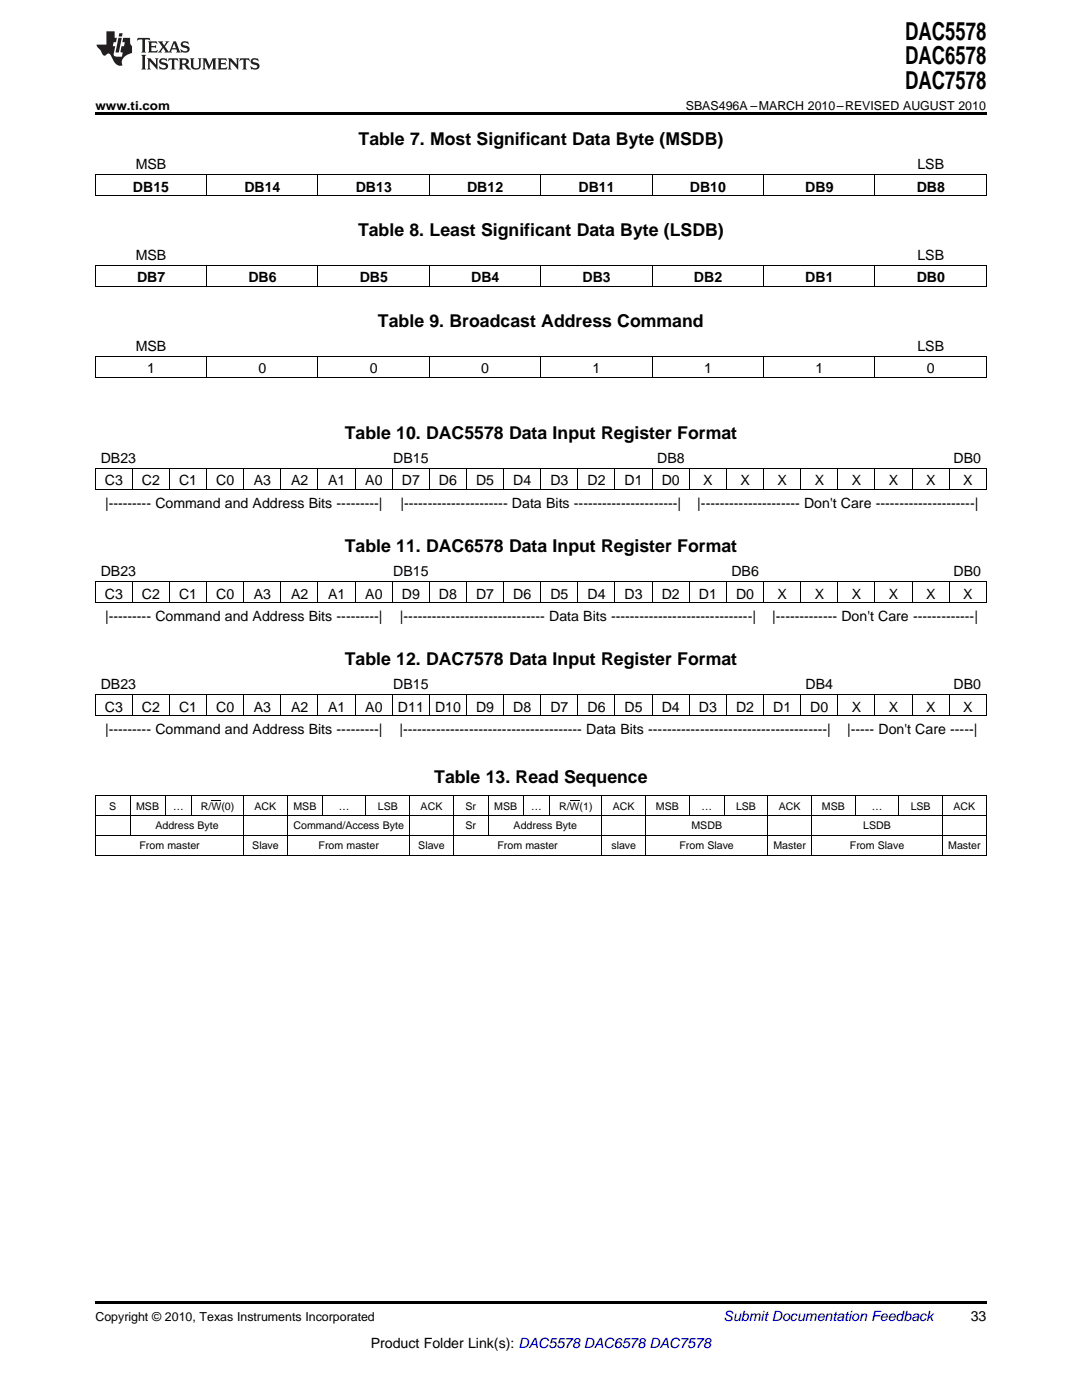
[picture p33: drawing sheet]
<svg xmlns="http://www.w3.org/2000/svg" width="216mm" height="279mm" viewBox="0 0 216 279" stroke-linecap="round" stroke-linejoin="round" font-family="sans-serif">
<defs><g id="words">
<g font-size="4.9">
<text x="180.6" y="7.9">DAC5578</text>
<text x="180.6" y="12.8">DAC6578</text>
<text x="180.6" y="17.8">DAC7578</text>
</g>
<g font-size="3.5">
<text x="71.5" y="28.9">Table 7. Most Significant Data Byte (MSDB)</text>
<text x="71.4" y="47.1">Table 8. Least Significant Data Byte (LSDB)</text>
<text x="75.4" y="65.2">Table 9. Broadcast Address Command</text>
<text x="68.8" y="87.6">Table 10. DAC5578 Data Input Register Format</text>
<text x="68.8" y="110.1">Table 11. DAC6578 Data Input Register Format</text>
<text x="68.8" y="132.7">Table 12. DAC7578 Data Input Register Format</text>
<text x="86.6" y="156.4">Table 13. Read Sequence</text>
</g>
<g font-size="2.8">
<text x="27.1" y="33.8">MSB</text>
<text x="183.1" y="33.8">LSB</text>
<text x="26.5" y="38.2">DB15</text>
<text x="48.8" y="38.2">DB14</text>
<text x="71" y="38.2">DB13</text>
<text x="93.2" y="38.2">DB12</text>
<text x="115.4" y="38.2">DB11</text>
<text x="137.7" y="38.2">DB10</text>
<text x="160.7" y="38.2">DB9</text>
<text x="182.9" y="38.2">DB8</text>
<text x="27.1" y="51.9">MSB</text>
<text x="183.1" y="51.9">LSB</text>
<text x="27.3" y="56.4">DB7</text>
<text x="49.6" y="56.4">DB6</text>
<text x="71.8" y="56.4">DB5</text>
<text x="94" y="56.4">DB4</text>
<text x="116.2" y="56.4">DB3</text>
<text x="138.5" y="56.4">DB2</text>
<text x="160.7" y="56.4">DB1</text>
<text x="182.9" y="56.4">DB0</text>
<text x="27.1" y="70.1">MSB</text>
<text x="183.1" y="70.1">LSB</text>
<text x="29.4" y="74.5">1</text>
<text x="51.6" y="74.5">0</text>
<text x="73.8" y="74.5">0</text>
<text x="96" y="74.5">0</text>
<text x="118.3" y="74.5">1</text>
<text x="140.5" y="74.5">1</text>
<text x="162.7" y="74.5">1</text>
<text x="184.9" y="74.5">0</text>
<text x="20.1" y="92.4">DB23</text>
<text x="78.5" y="92.4">DB15</text>
<text x="131.1" y="92.4">DB8</text>
<text x="190.3" y="92.4">DB0</text>
<text x="20.9" y="96.9">C3</text>
<text x="21" y="101.3">|--------- Command and Address Bits ---------|</text>
<text x="28.3" y="96.9">C2</text>
<text x="35.7" y="96.9">C1</text>
<text x="43.1" y="96.9">C0</text>
<text x="50.7" y="96.9">A3</text>
<text x="58.1" y="96.9">A2</text>
<text x="65.5" y="96.9">A1</text>
<text x="72.9" y="96.9">A0</text>
<text x="79.9" y="101.3">|---------------------- Data Bits ----------------------|</text>
<text x="80.2" y="96.9">D7</text>
<text x="87.6" y="96.9">D6</text>
<text x="95" y="96.9">D5</text>
<text x="102.4" y="96.9">D4</text>
<text x="109.8" y="96.9">D3</text>
<text x="117.2" y="96.9">D2</text>
<text x="124.6" y="96.9">D1</text>
<text x="132" y="96.9">D0</text>
<text x="139.1" y="101.3">|--------------------- Don't Care ---------------------|</text>
<text x="140.3" y="96.9">X</text>
<text x="147.7" y="96.9">X</text>
<text x="155.2" y="96.9">X</text>
<text x="162.6" y="96.9">X</text>
<text x="170" y="96.9">X</text>
<text x="177.4" y="96.9">X</text>
<text x="184.8" y="96.9">X</text>
<text x="192.2" y="96.9">X</text>
<text x="20.1" y="115">DB23</text>
<text x="20.9" y="119.5">C3</text>
<text x="28.3" y="119.5">C2</text>
<text x="35.7" y="119.5">C1</text>
<text x="43.1" y="119.5">C0</text>
<text x="50.7" y="119.5">A3</text>
<text x="58.1" y="119.5">A2</text>
<text x="65.5" y="119.5">A1</text>
<text x="72.9" y="119.5">A0</text>
<text x="78.5" y="115">DB15</text>
<text x="80.2" y="119.5">D9</text>
<text x="87.6" y="119.5">D8</text>
<text x="95" y="119.5">D7</text>
<text x="102.4" y="119.5">D6</text>
<text x="109.8" y="119.5">D5</text>
<text x="117.2" y="119.5">D4</text>
<text x="124.6" y="119.5">D3</text>
<text x="132" y="119.5">D2</text>
<text x="139.5" y="119.5">D1</text>
<text x="145.9" y="115">DB6</text>
<text x="146.9" y="119.5">D0</text>
<text x="155.2" y="119.5">X</text>
<text x="162.6" y="119.5">X</text>
<text x="170" y="119.5">X</text>
<text x="177.4" y="119.5">X</text>
<text x="184.8" y="119.5">X</text>
<text x="190.3" y="115">DB0</text>
<text x="192.2" y="119.5">X</text>
<text x="21" y="123.9">|--------- Command and Address Bits ---------|</text>
<text x="79.8" y="123.9">|------------------------------ Data Bits ------------------------------|</text>
<text x="154.1" y="123.9">|------------- Don't Care -------------|</text>
<text x="20.1" y="137.6">DB23</text>
<text x="78.5" y="137.6">DB15</text>
<text x="160.8" y="137.6">DB4</text>
<text x="190.3" y="137.6">DB0</text>
<text x="20.9" y="142">C3</text>
<text x="28.3" y="142">C2</text>
<text x="35.7" y="142">C1</text>
<text x="43.1" y="142">C0</text>
<text x="50.7" y="142">A3</text>
<text x="58.1" y="142">A2</text>
<text x="65.5" y="142">A1</text>
<text x="72.9" y="142">A0</text>
<text x="79.4" y="142">D11</text>
<text x="86.8" y="142">D10</text>
<text x="95" y="142">D9</text>
<text x="102.4" y="142">D8</text>
<text x="109.8" y="142">D7</text>
<text x="117.2" y="142">D6</text>
<text x="124.6" y="142">D5</text>
<text x="132" y="142">D4</text>
<text x="139.5" y="142">D3</text>
<text x="146.9" y="142">D2</text>
<text x="154.3" y="142">D1</text>
<text x="161.7" y="142">D0</text>
<text x="170" y="142">X</text>
<text x="177.4" y="142">X</text>
<text x="184.8" y="142">X</text>
<text x="192.2" y="142">X</text>
<text x="21" y="146.5">|--------- Command and Address Bits ---------|</text>
<text x="79.7" y="146.5">|-------------------------------------- Data Bits --------------------------------------|</text>
<text x="169" y="146.5">|----- Don't Care -----|</text>
<text x="193.7" y="263.6">33</text>
<text x="74" y="269">Product Folder Link(s): DAC5578 DAC6578 DAC7578</text>
</g>
<text font-size="2.8" fill="#0000c8" x="144.4" y="263.6">Submit Documentation Feedback</text>
<g font-size="2.5">
<text x="19" y="21.9">www.ti.com</text>
<text x="136.8" y="21.9">SBAS496A –MARCH 2010–REVISED AUGUST 2010</text>
<text x="19" y="263.6">Copyright © 2010, Texas Instruments Incorporated</text>
</g>
<g font-size="2.1">
<text x="21.8" y="161.6">S</text>
<text x="27.2" y="161.6">MSB</text>
<text x="34.5" y="161.6">…</text>
<text x="40.1" y="161.6">R/W(0)</text>
<text x="50.8" y="161.6">ACK</text>
<text x="58.6" y="161.6">MSB</text>
<text x="67.6" y="161.6">…</text>
<text x="75.4" y="161.6">LSB</text>
<text x="83.9" y="161.6">ACK</text>
<text x="92.9" y="161.6">Sr</text>
<text x="98.6" y="161.6">MSB</text>
<text x="106" y="161.6">…</text>
<text x="111.5" y="161.6">R/W(1)</text>
<text x="122.3" y="161.6">ACK</text>
<text x="130.9" y="161.6">MSB</text>
<text x="139.9" y="161.6">…</text>
<text x="146.9" y="161.6">LSB</text>
<text x="155.4" y="161.6">ACK</text>
<text x="164" y="161.6">MSB</text>
<text x="174" y="161.6">…</text>
<text x="181.7" y="161.6">LSB</text>
<text x="190.3" y="161.6">ACK</text>
<text x="31" y="165.5">Address Byte</text>
<text x="58.6" y="165.5">Command/Access Byte</text>
<text x="92.9" y="165.5">Sr</text>
<text x="102.5" y="165.5">Address Byte</text>
<text x="138" y="165.5">MSDB</text>
<text x="172.3" y="165.5">LSDB</text>
<text x="27.8" y="169.5">From master</text>
<text x="50.3" y="169.5">Slave</text>
<text x="63.6" y="169.5">From master</text>
<text x="83.5" y="169.5">Slave</text>
<text x="99.3" y="169.5">From master</text>
<text x="122" y="169.5">slave</text>
<text x="135.6" y="169.5">From Slave</text>
<text x="154.3" y="169.5">Master</text>
<text x="169.6" y="169.5">From Slave</text>
<text x="189.2" y="169.5">Master</text>
</g>
</g></defs>
<g fill="#231f20">
<path d="M27.5 7.6l-.1 .5 .4-.2h.6v.1v2.1l-.2 .4h1l-.3-.4v-2.1l.1-.1h.5l.5 .2-.2-.5zM29.5 8.3l.2 .3v1.5l-.2 .4h1.8l.2-.6a1.04 1.04 0 0 1-1.3 .2v-.7h.6l.3 .2v-.6l-.3 .2h-.6v-.6l.8-.1 .4 .3-.2-.5zM31.5 8.3l.9 1.1-.9 1.1h.8l-.2-.2 .5-.7 .4 .7-.2 .2h1.5l-.1-.2 .1-.4h.9l.1 .4-.2 .2h1l-.3-.3-.7-1.9h-.5l-.9 2-.8-1 .9-1h-.8l.1 .3-.3 .5-.4-.6 .2-.2zM34.7 8.6l.4 1h-.7zM36.3 8.4a.63 .63 0 0 0-.2 .7 .63 .63 0 0 0 .6 .4l.6 .2 .1 .2a.75 .75 0 0 1-.7 .4 .75 .75 0 0 1-.6-.5l.1 .7 .1-.1a1.11 1.11 0 0 0 1.5-.6 1.13 1.13 0 0 0-1.2-.8l-.1-.4a1.04 1.04 0 0 1 1.2 .2l-.2-.5-.1 .1-.5-.2zM28.2 10.9l.2 .4v2.2l-.2 .4h1l-.3-.4v-2.2l.3-.4zM29.3 11.6l.3 .4v1.5l-.3 .4h.8l-.2-.4v-1.3l1.5 1.7v-1.9l.2-.4h-.7l.2 .4v.9l-1.1-1.3zM32 11.8a.62 .62 0 0 0-.2 .7 .62 .62 0 0 0 .6 .4l.6 .1 .1 .3a.76 .76 0 0 1-.7 .3 .76 .76 0 0 1-.6-.4l.1 .7 .1-.1a1.11 1.11 0 0 0 1.5-.6 1.13 1.13 0 0 0-1.2-.8l-.1-.4a1.04 1.04 0 0 1 1.2 .2l-.2-.6-.1 .1-.5-.1zM33.7 11.6l-.2 .6a.61 .61 0 0 1 .8-.3v1.6l-.2 .4h.9l-.2-.4v-1.6a.63 .63 0 0 1 .8 .3l-.2-.6zM35.6 11.6l.3 .4v1.5l-.3 .4h1l-.2-.2v-.8l.5 .2a.76 .76 0 0 0 1.2 .7l-1-1a.58 .58 0 0 0 .6-.5 .58 .58 0 0 0-.5-.6zM36.4 11.9h.1a.45 .45 0 0 1 .5 .1 .45 .45 0 0 1 .1 .5l-.7 .2zM37.9 11.6l.2 .2a2.17 2.17 0 0 0 .3 1.9 .99 .99 0 0 0 1.6-.6v-1.1l.2-.4h-.7l.2 .2a1.92 1.92 0 0 1-.2 1.8 .6 .6 0 0 1-.9-.5v-1.1l.2-.4zM40.4 11.6l.2 .4v1.5l-.2 .4h.7l-.2-.4v-1.4l.8 1.8 .8-1.8v1.4l-.2 .4h.9l-.2-.4v-1.5l.2-.4h-.8l-.6 1.5-.6-1.5zM43.4 11.6l.2 .4v1.5l-.2 .4h1.8l.2-.6a1.04 1.04 0 0 1-1.3 .1v-.6h.5l.4 .2v-.6l-.4 .2h-.5v-.7h.8l.3 .3-.1-.6zM45.5 11.6l.2 .4v1.5l-.2 .4h.7l-.2-.4v-1.3l1.5 1.7v-1.9l.2-.4h-.7l.2 .4v.9l-1.1-1.3zM47.9 11.6l-.1 .6a.61 .61 0 0 1 .8-.3v1.6l-.3 .4h1l-.3-.4 .1-1.6a.63 .63 0 0 1 .7 .3l-.1-.6zM50.2 11.8a.62 .62 0 0 0-.2 .7 .62 .62 0 0 0 .6 .4l.6 .1 .2 .3a.76 .76 0 0 1-.8 .3 .76 .76 0 0 1-.6-.4l.1 .7 .2-.1a1.11 1.11 0 0 0 1.5-.6 1.13 1.13 0 0 0-1.3-.8l-.1-.4a1.04 1.04 0 0 1 1.2 .2l-.1-.6-.2 .1-.5-.1z"/>
<path d="M21.2 6.3v2.6h-1.9l.1 .4 .7 .9a.91 .91 0 0 0 1 .8 .56 .56 0 0 1 .5-.3 .56 .56 0 0 1 .5 .3l.4 .8a1.53 1.53 0 0 0 1.9 1.2 1.54 1.54 0 0 1 1-2.1l.9-.3v-1.4a1.52 1.52 0 0 1-.3-1.6h-1.4l-.2 .8h.5l-.2 .8h-.4l-.2 1v.2l.4 .1-.2 .8a1.93 1.93 0 0 1-1.6-.3l.3-1.8h-.5l.2-.8h.4l.2-.8h-.4v-1.3zM23.6 7.6l-.6 2.9h.7l.6-2.9zM23.8 6.6l-.1 .7h.6l.2-.7z"/>
</g>
<path d="M19 22.5h177.8v.5h-177.8zM42.2 159.6h2v.2h-2zM113.7 159.6h1.9v.2h-1.9zM19 259.7h177.8v.5h-177.8z" fill="#000"/>
<g fill="none" stroke="#000" stroke-width=".2">
<path d="M19 39h177.8M19 34.8h177.8M19.1 34.9v4.2M41.2 34.9v4.2M63.4 34.9v4.2M85.7 34.9v4.2M107.9 34.9v4.2M130.1 34.9v4.2M152.3 34.9v4.2M174.6 34.9v4.2M196.8 34.9v4.2M19 57.2h177.8"/>
<path d="M19 52.9h177.8M19.1 53v4.2M41.2 53v4.2M63.4 53v4.2M85.7 53v4.2M107.9 53v4.2M130.1 53v4.2M152.3 53v4.2M174.6 53v4.2M196.8 53v4.2M19 75.3h177.8M19 71.1h177.8"/>
<path d="M19.1 71.1v4.3M41.2 71.1v4.3M63.4 71.1v4.3M85.7 71.1v4.3M107.9 71.1v4.3M130.1 71.1v4.3M152.3 71.1v4.3M174.6 71.1v4.3M196.8 71.1v4.3M19 97.7h177.8M19 93.4h177.8M19.1 93.5v4.2"/>
<path d="M26.4 93.5v4.2M33.8 93.5v4.2M41.2 93.5v4.2M48.6 93.5v4.2M56 93.5v4.2M63.4 93.5v4.2M70.9 93.5v4.2M78.3 93.5v4.2M85.7 93.5v4.2M93.1 93.5v4.2M100.5 93.5v4.2M107.9 93.5v4.2"/>
<path d="M115.3 93.5v4.2M122.7 93.5v4.2M130.1 93.5v4.2M137.5 93.5v4.2M144.9 93.5v4.2M152.3 93.5v4.2M159.8 93.5v4.2M167.2 93.5v4.2M174.6 93.5v4.2M182 93.5v4.2M189.4 93.5v4.2M196.8 93.5v4.2"/>
<path d="M19 116h177.8M19.1 116.1v4.2M26.4 116.1v4.2M33.8 116.1v4.2M41.2 116.1v4.2M48.6 116.1v4.2M56 116.1v4.2M63.4 116.1v4.2M70.9 116.1v4.2M78.3 116.1v4.2M85.7 116.1v4.2M93.1 116.1v4.2"/>
<path d="M100.5 116.1v4.2M107.9 116.1v4.2M115.3 116.1v4.2M122.7 116.1v4.2M130.1 116.1v4.2M137.5 116.1v4.2M144.9 116.1v4.2M152.3 116.1v4.2M159.8 116.1v4.2M167.2 116.1v4.2M174.6 116.1v4.2M182 116.1v4.2"/>
<path d="M189.4 116.1v4.2M196.8 116.1v4.2M19 138.6h177.8M19 120.2h177.8M19.1 138.6v4.3M26.4 138.6v4.3M33.8 138.6v4.3M41.2 138.6v4.3M48.6 138.6v4.3M56 138.6v4.3M63.4 138.6v4.3M70.9 138.6v4.3"/>
<path d="M78.3 138.6v4.3M85.7 138.6v4.3M93.1 138.6v4.3M100.5 138.6v4.3M107.9 138.6v4.3M115.3 138.6v4.3M122.7 138.6v4.3M130.1 138.6v4.3M137.5 138.6v4.3M144.9 138.6v4.3M152.3 138.6v4.3M159.8 138.6v4.3"/>
<path d="M167.2 138.6v4.3M174.6 138.6v4.3M182 138.6v4.3M189.4 138.6v4.3M196.8 138.6v4.3M19 158.8h177.8M19 142.8h177.8M19.1 158.9v11.8M25.9 158.9v7.9M32.9 158.9v3.9M38.2 158.9v3.9M48.6 158.9v11.8"/>
<path d="M57.3 158.9v11.8M64.3 158.9v3.9M73 158.9v3.9M81.7 158.9v11.8M90.4 158.9v11.8M97.4 158.9v7.9M104.4 158.9v3.9M109.6 158.9v3.9M120.1 158.9v11.8M128.8 158.9v11.8M137.5 158.9v3.9M144.5 158.9v3.9"/>
<path d="M153.2 158.9v11.8M161.9 158.9v11.8M170.6 158.9v3.9M179.3 158.9v3.9M188 158.9v11.8M196.8 158.9v11.8M19 170.7h177.8M19 166.7h177.8M19 162.8h177.8"/>
</g>
<use href="#words"/>
</svg>
